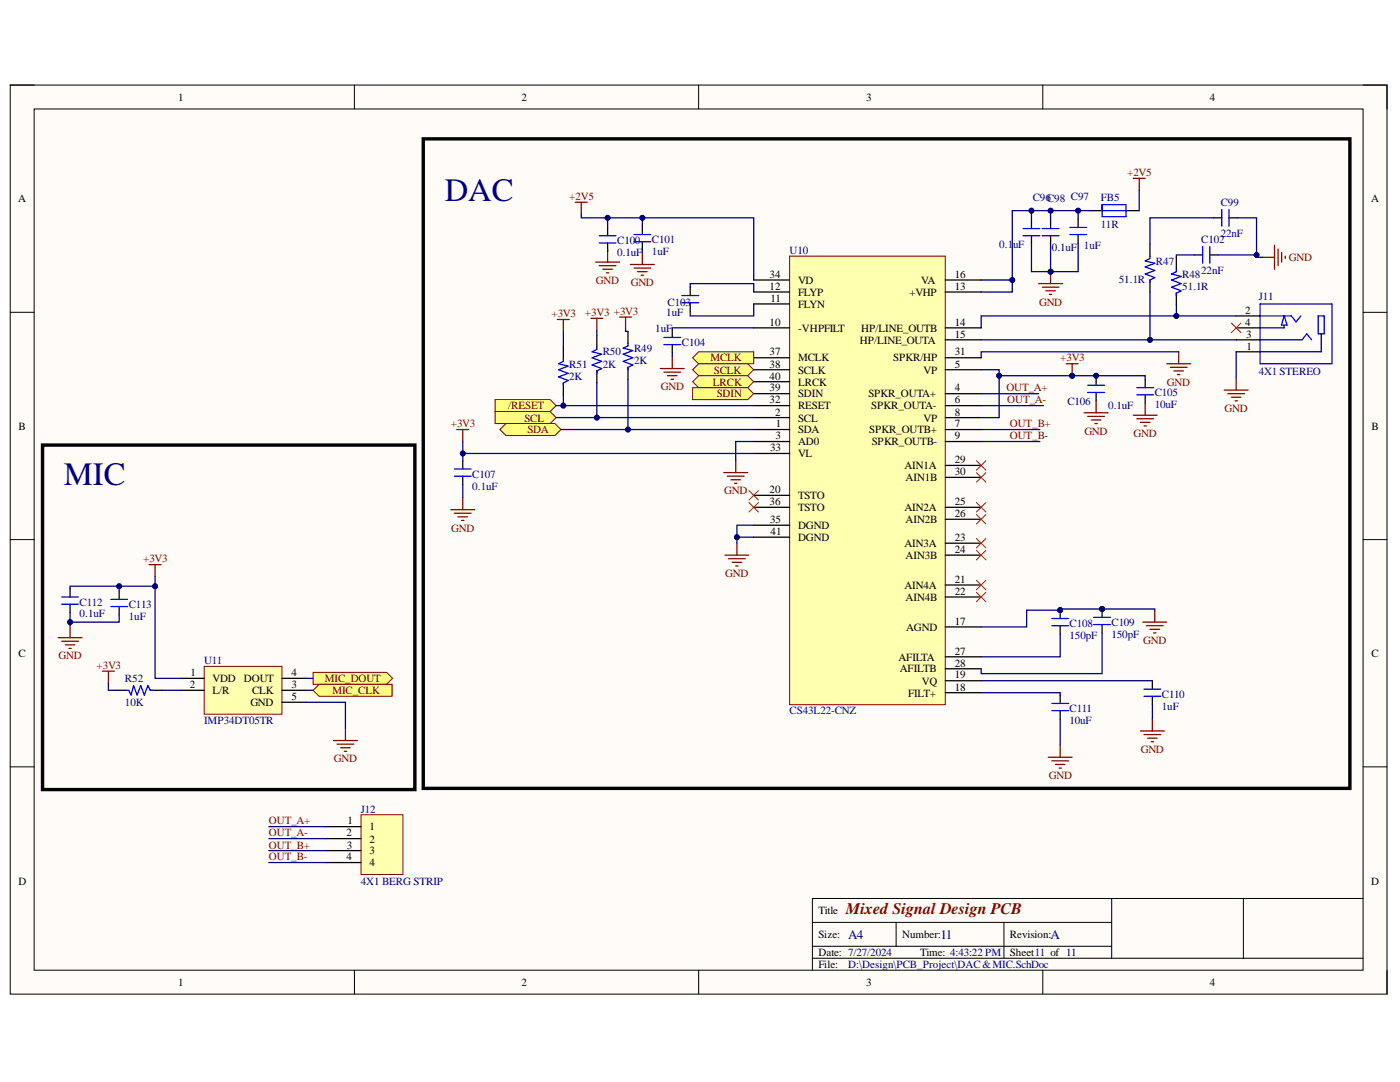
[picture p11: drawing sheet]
<svg xmlns="http://www.w3.org/2000/svg" width="279mm" height="216mm" viewBox="0 0 279 216" stroke-linecap="round" stroke-linejoin="round" font-family="sans-serif">
<defs><g id="words">
<g font-size="6.5" fill="#000080">
<text x="88.8" y="40.1">DAC</text>
<text x="12.8" y="96.8">MIC</text>
</g>
<text font-size="3.2" fill="#800000" x="168.8" y="182.4">Mixed Signal Design PCB</text>
<g font-size="2.6" fill="#000080">
<text x="169.2" y="187.3">A4</text>
<text x="187.7" y="187.3">11</text>
<text x="209.6" y="187.3">A</text>
</g>
<g font-size="2.2">
<text x="35.6" y="20.1">1</text>
<text x="104.1" y="20.1">2</text>
<text x="172.9" y="20.1">3</text>
<text x="241.4" y="20.1">4</text>
<text x="3.6" y="40.4">A</text>
<text x="273.6" y="40.4">A</text>
<text x="153.6" y="57.8">12</text>
<text x="153.6" y="55.5">34</text>
<text x="159.3" y="59">FLYP</text>
<text x="159.3" y="56.7">VD</text>
<text x="181.5" y="59">+VHP</text>
<text x="183.9" y="56.7">VA</text>
<text x="190.5" y="57.8">13</text>
<text x="190.5" y="55.5">16</text>
<text x="153.6" y="65">10</text>
<text x="153.8" y="60.2">11</text>
<text x="159.3" y="61.4">FLYN</text>
<text x="190.5" y="65">14</text>
<text x="248.5" y="65">4</text>
<text x="248.5" y="62.6">2</text>
<text x="153.6" y="70.9">37</text>
<text x="159.3" y="66.2">-VHPFILT</text>
<text x="171.6" y="68.6">HP/LINE_OUTA</text>
<text x="171.9" y="66.2">HP/LINE_OUTB</text>
<text x="190.5" y="67.4">15</text>
<text x="190.5" y="70.9">31</text>
<text x="248.7" y="67.4">3</text>
<text x="248.8" y="69.8">1</text>
<text x="153.6" y="73.4">38</text>
<text x="153.6" y="75.7">40</text>
<text x="159.3" y="72.1">MCLK</text>
<text x="159.3" y="74.6">SCLK</text>
<text x="159.3" y="76.9">LRCK</text>
<text x="178.3" y="72.1">SPKR/HP</text>
<text x="184.3" y="74.6">VP</text>
<text x="190.5" y="73.4">5</text>
<text x="153.6" y="80.5">32</text>
<text x="153.6" y="78.1">39</text>
<text x="154.7" y="82.9">2</text>
<text x="159.3" y="81.7">RESET</text>
<text x="159.3" y="79.3">SDIN</text>
<text x="173.3" y="79.3">SPKR_OUTA+</text>
<text x="173.9" y="81.7">SPKR_OUTA-</text>
<text x="190.5" y="78.1">4</text>
<text x="190.5" y="80.5">6</text>
<text x="190.5" y="82.9">8</text>
<text x="3.7" y="85.7">B</text>
<text x="154.8" y="87.7">3</text>
<text x="154.9" y="85.3">1</text>
<text x="159.3" y="86.5">SDA</text>
<text x="159.3" y="84.1">SCL</text>
<text x="159.3" y="88.8">AD0</text>
<text x="173.5" y="86.5">SPKR_OUTB+</text>
<text x="174" y="88.8">SPKR_OUTB-</text>
<text x="184.3" y="84.1">VP</text>
<text x="190.5" y="85.3">7</text>
<text x="190.5" y="87.7">9</text>
<text x="273.7" y="85.7">B</text>
<text x="153.7" y="90">33</text>
<text x="159.3" y="91.2">VL</text>
<text x="180.5" y="93.7">AIN1A</text>
<text x="190.5" y="92.5">29</text>
<text x="190.5" y="94.8">30</text>
<text x="153.6" y="98.4">20</text>
<text x="153.6" y="100.8">36</text>
<text x="159.3" y="99.6">TSTO</text>
<text x="180.7" y="96">AIN1B</text>
<text x="190.5" y="100.8">25</text>
<text x="153.7" y="104.4">35</text>
<text x="153.8" y="106.7">41</text>
<text x="159.3" y="105.6">DGND</text>
<text x="159.3" y="102">TSTO</text>
<text x="159.3" y="107.9">DGND</text>
<text x="180.5" y="102">AIN2A</text>
<text x="180.7" y="104.4">AIN2B</text>
<text x="190.5" y="107.9">23</text>
<text x="190.5" y="103.2">26</text>
<text x="180.5" y="109.1">AIN3A</text>
<text x="180.7" y="111.6">AIN3B</text>
<text x="190.5" y="110.4">24</text>
<text x="180.5" y="117.5">AIN4A</text>
<text x="180.7" y="119.9">AIN4B</text>
<text x="190.5" y="116.3">21</text>
<text x="190.5" y="118.7">22</text>
<text x="180.8" y="125.8">AGND</text>
<text x="190.5" y="124.6">17</text>
<text x="3.7" y="131.1">C</text>
<text x="179.3" y="131.8">AFILTA</text>
<text x="190.5" y="130.6">27</text>
<text x="273.7" y="131.1">C</text>
<text x="37.9" y="137.3">2</text>
<text x="38" y="134.9">1</text>
<text x="42.4" y="136.1">VDD</text>
<text x="48.7" y="136.1">DOUT</text>
<text x="58.2" y="137.3">3</text>
<text x="58.2" y="134.9">4</text>
<text x="179.6" y="134.2">AFILTB</text>
<text x="183.9" y="136.6">VQ</text>
<text x="190.5" y="137.8">18</text>
<text x="190.5" y="135.4">19</text>
<text x="190.5" y="133">28</text>
<text x="42.4" y="138.5">L/R</text>
<text x="50" y="140.9">GND</text>
<text x="50.3" y="138.5">CLK</text>
<text x="58.2" y="139.7">5</text>
<text x="181.2" y="139">FILT+</text>
<text x="69.1" y="166.9">2</text>
<text x="69.3" y="164.5">1</text>
<text x="73.7" y="165.7">1</text>
<text x="69.1" y="171.7">4</text>
<text x="69.2" y="169.3">3</text>
<text x="73.7" y="168.1">2</text>
<text x="73.7" y="170.5">3</text>
<text x="73.7" y="172.9">4</text>
<text x="3.7" y="176.5">D</text>
<text x="273.6" y="176.5">D</text>
<text x="163.3" y="182.4">Title</text>
<text x="163.3" y="187.2">Size:</text>
<text x="163.3" y="190.8">Date: 7/27/2024</text>
<text x="180.1" y="187.2">Number:</text>
<text x="183.6" y="190.8">Time: 4:43:22 PM</text>
<text x="201.5" y="187.2">Revision:</text>
<text x="201.5" y="190.8">Sheet11 of 11</text>
<text x="35.6" y="196.8">1</text>
<text x="104.1" y="196.8">2</text>
<text x="163.3" y="193.1">File:</text>
<text x="172.9" y="196.8">3</text>
<text x="241.4" y="196.8">4</text>
</g>
<g font-size="2.2" fill="#800000">
<text x="224.9" y="35.1">+2V5</text>
<text x="113.6" y="39.9">+2V5</text>
<text x="257.2" y="52.1">GND</text>
<text x="118.9" y="56.7">GND</text>
<text x="125.9" y="57.1">GND</text>
<text x="110.1" y="63.3">+3V3</text>
<text x="116.7" y="63.1">+3V3 +3V3</text>
<text x="207.4" y="61">GND</text>
<text x="131.9" y="77.9">GND</text>
<text x="141.8" y="72.1">MCLK</text>
<text x="142.3" y="76.9">LRCK</text>
<text x="142.4" y="74.6">SCLK</text>
<text x="211.6" y="72.1">+3V3</text>
<text x="232.9" y="76.9">GND</text>
<text x="101.4" y="81.7">/RESET</text>
<text x="143" y="79.3">SDIN</text>
<text x="200.9" y="78.1">OUT_A+</text>
<text x="201" y="80.5">OUT_A-</text>
<text x="244.4" y="82.2">GND</text>
<text x="89.9" y="85.3">+3V3</text>
<text x="104.7" y="84.1">SCL</text>
<text x="105.2" y="86.5">SDA</text>
<text x="201.5" y="85.3">OUT_B+</text>
<text x="201.5" y="87.7">OUT_B-</text>
<text x="216.4" y="86.7">GND</text>
<text x="226.2" y="87.1">GND</text>
<text x="144.6" y="98.6">GND</text>
<text x="90" y="106.1">GND</text>
<text x="28.6" y="112.2">+3V3</text>
<text x="144.7" y="115.1">GND</text>
<text x="11.7" y="131.6">GND</text>
<text x="228.2" y="128.4">GND</text>
<text x="19.3" y="133.5">+3V3</text>
<text x="64.8" y="136.1">MIC_DOUT</text>
<text x="66.4" y="138.5">MIC_CLK</text>
<text x="66.6" y="152.1">GND</text>
<text x="209.3" y="155.5">GND</text>
<text x="227.7" y="150.2">GND</text>
<text x="53.7" y="164.5">OUT_A+</text>
<text x="53.7" y="166.9">OUT_A-</text>
<text x="53.7" y="169.3">OUT_B+</text>
<text x="53.7" y="171.7">OUT_B-</text>
</g>
<g font-size="2.2" fill="#000080">
<text x="206.1" y="40.2">C96C98 C97</text>
<text x="219.7" y="40.2">FB5</text>
<text x="243.6" y="41.1">C99</text>
<text x="219.7" y="45.4">11R</text>
<text x="243.6" y="47.3">22nF</text>
<text x="123.2" y="48.7">C100</text>
<text x="123.2" y="51.2">0.1uF</text>
<text x="130.1" y="48.6">C101</text>
<text x="130.1" y="50.9">1uF</text>
<text x="157.6" y="50.7">U10</text>
<text x="199.4" y="49.5">0.1uF</text>
<text x="209.9" y="50.2">0.1uF</text>
<text x="216.3" y="49.7">1uF</text>
<text x="230.7" y="52.8">R47</text>
<text x="239.7" y="48.6">C102</text>
<text x="223.3" y="56.4">51.1R</text>
<text x="235.9" y="55.5">R48</text>
<text x="235.9" y="57.8">51.1R</text>
<text x="239.7" y="54.7">22nF</text>
<text x="251.2" y="60">J11</text>
<text x="133" y="63.1">1uF</text>
<text x="133.2" y="61">C103</text>
<text x="120.3" y="70.9">R50</text>
<text x="126.5" y="70.3">R49</text>
<text x="130.8" y="66.2">1uF</text>
<text x="136.1" y="69.1">C104</text>
<text x="113.6" y="73.4">R51</text>
<text x="113.6" y="75.7">2K</text>
<text x="120.3" y="73.4">2K</text>
<text x="126.5" y="72.6">2K</text>
<text x="251.2" y="74.7">4X1 STEREO</text>
<text x="213" y="80.7">C106</text>
<text x="221.1" y="81.7">0.1uF</text>
<text x="230.4" y="79">C105</text>
<text x="230.4" y="81.5">10uF</text>
<text x="94.3" y="95.3">C107</text>
<text x="94.3" y="97.7">0.1uF</text>
<text x="15.9" y="120.8">C112</text>
<text x="15.9" y="123.2">0.1uF</text>
<text x="25.7" y="121.3">C113</text>
<text x="25.7" y="123.7">1uF</text>
<text x="213.4" y="125.1">C108</text>
<text x="221.8" y="124.9">C109</text>
<text x="213.4" y="127.5">150pF</text>
<text x="221.8" y="127.3">150pF</text>
<text x="24.9" y="136.1">R52</text>
<text x="40.7" y="132.5">U11</text>
<text x="24.9" y="140.9">10K</text>
<text x="157.6" y="142.5">CS43L22-CNZ</text>
<text x="213.4" y="142.1">C111</text>
<text x="231.9" y="139.3">C110</text>
<text x="231.9" y="141.6">1uF</text>
<text x="40.7" y="144.5">IMP34DT05TR</text>
<text x="213.4" y="144.5">10uF</text>
<text x="72" y="162.1">J12</text>
<text x="72" y="176.5">4X1 BERG STRIP</text>
<text x="169.2" y="193.1">D:\Design\PCB_Project\DAC&amp;MIC.SchDoc</text>
</g>
</g></defs>
<path d="M2 17h274.8v181.4h-274.8z" fill-rule="evenodd" fill="#fffcf8"/>
<path d="M2 17h274.8v181.4h-274.8z" fill="none" stroke="#000" stroke-width=".2"/>
<path d="M6.8 21.7h265.2v171.9h-265.2z" fill-rule="evenodd" fill="#fffcf8"/>
<g fill="none" stroke="#000" stroke-width=".2">
<path d="M2 17h4.8M70.7 17v4.7M139.4 17v4.7M208.1 17v4.7M272 17h4.8v4.7M6.8 21.7h265.2v171.9h-265.2zM2 62.3h4.8M272 62.3h4.8M2 107.7h4.8M272 107.7h4.8M2 153h4.8M272 153h4.8"/>
<path d="M221.9 179.3v11.9M248.1 179.3v11.9M272 179.3h-109.9v14.3M70.7 193.6v4.8M139.4 193.6v4.8M162.1 184.1h59.8M162.1 191.2h109.9M162.1 188.8h59.8M178.8 184.1v4.7M200.4 184.1v7.1M208.1 193.6v4.8M276.8 193.6v4.8"/>
</g>
<path d="M157.6 51.1h31v89.5h-31z" fill-rule="evenodd" fill="#ffffb0"/>
<path d="M157.6 51.1h31v89.5h-31z" fill="none" stroke="#800000" stroke-width=".2"/>
<g fill="none" stroke="#000" stroke-width=".25">
<path d="M121.3 45.4v1.6M121.3 48.5v1.6M128.2 45.1v1.7M128.2 48.2v1.7M137.7 57.3v1.7M150.4 58.3h7.2M150.4 55.9h7.2M188.6 58.3h7.2M188.6 55.9h7.2M134.2 65.7v1.6M134.2 68.8v1.6M137.7 60.4v1.7"/>
<path d="M150.4 78.6h7.2M150.4 73.8h7.2M150.4 65.4h7.2M150.4 60.6h7.2M150.4 71.4h7.2M150.4 76.2h7.2M188.6 78.6h7.2M188.6 73.8h7.2M188.6 65.4h7.2M188.6 67.8h7.2M188.6 71.4h7.2M150.4 85.7h7.2"/>
<path d="M150.4 83.3h7.2M150.4 88.1h7.2M150.4 80.9h7.2M150.4 98.8h7.2M150.4 90.5h7.2M188.6 85.7h7.2M188.6 83.3h7.2M188.6 88.1h7.2M188.6 80.9h7.2M188.6 92.9h7.2M188.6 95.3h7.2M150.4 101.2h7.2"/>
<path d="M150.4 104.8h7.2M150.4 107.2h7.2M188.6 116.7h7.2M188.6 119.1h7.2M188.6 108.4h7.2M188.6 110.8h7.2M188.6 101.2h7.2M188.6 103.6h7.2M188.6 125.1h7.2M188.6 138.2h7.2M188.6 135.8h7.2M188.6 131.1h7.2"/>
<path d="M188.6 133.4h7.2"/>
</g>
<g fill="none" stroke="#800000" stroke-width=".25">
<path d="M114.8 40.4h2.4M116 40.4v2.3M118.9 52.3h4.8M119.6 53h3.3M120.3 53.7h1.9M121 54.4h.5M121.3 49.9v2.4M125.8 52.8h4.8M126.5 53.5h3.4M127.2 54.2h1.9M128 54.9h.4M128.2 50.4v2.4"/>
<path d="M131.8 73.5h4.8M132.5 74.3h3.3M133.2 75h1.9M133.9 75.7h.5M134.2 71.2v2.3"/>
</g>
<path d="M119.6 47h3.3M119.6 48.5h3.3M126.5 48.2h3.4M126.5 46.8h3.4M136.1 59h3.3M132.5 68.8h3.3M132.5 67.3h3.3M136.1 60.4h3.3" fill="none" stroke="#00f" stroke-width=".25"/>
<path d="M138.2 71.4l1.2-1.2h11v2.4h-11z" fill-rule="evenodd" fill="#ffff80"/>
<path d="M138.2 71.4l1.2-1.2h11v2.4h-11z" fill="none" stroke="#800000" stroke-width=".2"/>
<path d="M138.2 73.8l1.2-1.2h9.8l1.2 1.2-1.2 1.2h-9.8z" fill-rule="evenodd" fill="#ffff80"/>
<path d="M138.2 73.8l1.2-1.2h9.8l1.2 1.2-1.2 1.2h-9.8z" fill="none" stroke="#800000" stroke-width=".2"/>
<path d="M138.2 76.2l1.2-1.2h9.8l1.2 1.2-1.2 1.2h-9.8z" fill-rule="evenodd" fill="#ffff80"/>
<path d="M138.2 76.2l1.2-1.2h9.8l1.2 1.2-1.2 1.2h-9.8z" fill="none" stroke="#800000" stroke-width=".2"/>
<path d="M138.2 77.4h11l1.2 1.2-1.2 1.1h-11z" fill-rule="evenodd" fill="#ffff80"/>
<path d="M138.2 77.4h11l1.2 1.2-1.2 1.1h-11z" fill="none" stroke="#800000" stroke-width=".2"/>
<path d="M98.8 79.7h11l1.2 1.2-1.2 1.2h-11z" fill-rule="evenodd" fill="#ffff80"/>
<path d="M98.8 79.7h11l1.2 1.2-1.2 1.2h-11z" fill="none" stroke="#800000" stroke-width=".2"/>
<path d="M98.8 82.1h11l1.2 1.2-1.2 1.2h-11z" fill-rule="evenodd" fill="#ffff80"/>
<path d="M98.8 82.1h11l1.2 1.2-1.2 1.2h-11z" fill="none" stroke="#800000" stroke-width=".2"/>
<path d="M99.8 85.7l1.2-1.2h9.8l1.1 1.2-1.1 1.2h-9.8z" fill-rule="evenodd" fill="#ffff80"/>
<path d="M99.8 85.7l1.2-1.2h9.8l1.1 1.2-1.1 1.2h-9.8z" fill="none" stroke="#800000" stroke-width=".2"/>
<g fill="none" stroke="#000" stroke-width=".25">
<path d="M205.9 43.9v1.7M205.9 47v1.7M209.7 43.9v1.7M209.7 47v1.7M215.2 43.7v1.7M215.2 46.8v1.7M217.6 42h2.3M224.7 42h2.4M112.4 69.2v2.4M112.4 76.4v2.4M119.1 66.9v2.3M119.1 74v2.4"/>
<path d="M125.3 66.1v2.4M125.3 73.3v2.4M92.4 91.9v1.7M92.4 95v1.7"/>
</g>
<g fill="none" stroke="#00f" stroke-width=".25">
<path d="M204.2 45.6h3.3M204.2 47h3.3M208 45.6h3.3M208 47h3.3M213.5 46.8h3.3M213.5 45.4h3.3M219.9 40.8h4.8v2.4h-4.8zM219.9 42h4.8M112.4 71.6v.5l-.9 .5 1.9 .5-1.9 .7 1.9 .7-1.9 .7 1.9 .7-1 .5v.5M119.1 69.2v.5l-.9 .5 1.9 .5-1.9 .7 1.9 .7-1.9 .7 1.9 .7-1 .5v.5M125.3 68.5v.5l-.9 .5 1.9 .5-1.9 .7 1.9 .7-1.9 .7 1.9 .7-1 .5v.5M90.7 93.6h3.3"/>
<path d="M90.7 95h3.3"/>
</g>
<g fill="none" stroke="#800000" stroke-width=".25">
<path d="M226.2 35.6h2.3M227.4 35.6v2.4M207.3 56.6h4.8M208 57.3h3.3M208.7 58h1.9M209.4 58.7h.5M209.7 54.2v2.4M111.2 63.8h2.4M112.4 63.8v2.3M117.9 63.5h2.4M119.1 63.5v2.4M123.7 63.3h2.3"/>
<path d="M124.8 63.3v2.4M91.2 85.7h2.3M92.4 85.7v2.4M92.4 99.3v2.4M144.4 94.3h4.8M145.2 95h3.3M145.9 95.7h1.9M146.6 96.4h.5M146.8 91.9v2.4M90 101.7h4.7M90.7 102.4h3.3M91.4 103.1h1.9"/>
<path d="M92.1 103.8h.5M144.7 110.8h4.8M145.4 111.5h3.3M146.1 112.2h1.9M146.8 112.9h.5M147.1 108.4v2.4"/>
</g>
<path d="M149.5 97.9l1.9 1.9M151.4 97.9l-1.9 1.9M149.5 100.3l1.9 1.9M151.4 100.3l-1.9 1.9" fill="none" stroke="#f00" stroke-width=".2"/>
<circle cx="209.7" cy="54.2" r=".48" fill="#000080"/>
<circle cx="209.7" cy="54.2" r=".48" fill="none" stroke="#000080" stroke-width=".2"/>
<path d="M212.8 72.6h2.4M214 72.6v2.4" fill="none" stroke="#800000" stroke-width=".25"/>
<circle cx="214" cy="75" r=".48" fill="#000080"/>
<circle cx="214" cy="75" r=".48" fill="none" stroke="#000080" stroke-width=".2"/>
<path d="M218.8 75.2v1.7M218.8 78.3v1.7M228.5 75.7v1.7M228.5 78.8v1.7" fill="none" stroke="#000" stroke-width=".25"/>
<path d="M217.1 76.9h3.3M217.1 78.3h3.3M226.9 78.8h3.3M226.9 77.4h3.3" fill="none" stroke="#00f" stroke-width=".25"/>
<g fill="none" stroke="#800000" stroke-width=".25">
<path d="M218.8 80v2.4M216.4 82.4h4.7M217.1 83.1h3.3M217.8 83.8h1.9M218.5 84.5h.5M226.2 82.9h4.7M226.9 83.6h3.3M227.6 84.3h1.9M228.3 85h.5M228.5 80.5v2.4M228.1 124.1h4.7M228.8 124.9h3.3"/>
<path d="M229.5 125.6h1.9M230.2 126.3h.5M230.5 121.8v2.3"/>
</g>
<g fill="none" stroke="#f00" stroke-width=".2">
<path d="M194.9 91.9l1.9 1.9M194.9 94.3l1.9 1.9M196.8 91.9l-1.9 1.9M196.8 94.3l-1.9 1.9M194.9 100.3l1.9 1.9M194.9 102.7l1.9 1.9M194.9 107.4l1.9 1.9M194.9 109.8l1.9 1.9M194.9 115.8l1.9 1.9M194.9 118.2l1.9 1.9M196.8 100.3l-1.9 1.9M196.8 102.7l-1.9 1.9"/>
<path d="M196.8 107.4l-1.9 1.9M196.8 109.8l-1.9 1.9M196.8 115.8l-1.9 1.9M196.8 118.2l-1.9 1.9"/>
</g>
<circle cx="211.6" cy="121.8" r=".48" fill="#000080"/>
<circle cx="211.6" cy="121.8" r=".48" fill="none" stroke="#000080" stroke-width=".2"/>
<path d="M211.6 121.8v1.6M211.6 124.9v1.6" fill="none" stroke="#000" stroke-width=".25"/>
<circle cx="211.6" cy="121.8" r=".48" fill="#000080"/>
<circle cx="211.6" cy="121.8" r=".48" fill="none" stroke="#000080" stroke-width=".2"/>
<path d="M209.9 124.9h3.4M209.9 123.4h3.4" fill="none" stroke="#00f" stroke-width=".25"/>
<circle cx="219.9" cy="121.5" r=".48" fill="#000080"/>
<circle cx="219.9" cy="121.5" r=".48" fill="none" stroke="#000080" stroke-width=".2"/>
<path d="M219.9 121.5v1.7M219.9 124.6v1.7" fill="none" stroke="#000" stroke-width=".25"/>
<circle cx="219.9" cy="121.5" r=".48" fill="#000080"/>
<circle cx="219.9" cy="121.5" r=".48" fill="none" stroke="#000080" stroke-width=".2"/>
<g fill="none" stroke="#00f" stroke-width=".25">
<path d="M229.5 51.1v.5l-1 .5 2 .4-2 .8 2 .7-2 .7 2 .7-1 .5v.5M234.8 53.7v.5l-1 .5 1.9 .5-1.9 .7 1.9 .7-1.9 .7 1.9 .7-.9 .5v.5M240 49.2v3.3M241.5 49.2v3.3M243.8 41.8v3.3M245.3 41.8v3.3M251.5 63h6.2l1 1.2 .9-1.2M251.5 67.8h8.3l1-1.2 1 1.2M251.5 60.7h14.3v11.9h-14.3zM256.3 64.8v.6h-4.8M256.3 63v.1M256.3 63l.6 1.9h-1.2l.6-1.8"/>
<path d="M263.1 63h1.2v3.6h-1.2zM263.7 66.6v3.6h-12.2M218.3 124.6h3.3M218.3 123.2h3.3M228.3 138.9h3.4M228.3 137.5h3.4M209.9 141.8h3.4M209.9 140.4h3.4"/>
</g>
<g fill="none" stroke="#800000" stroke-width=".25">
<path d="M252 51.3h2.4M254.4 49v4.7M255.1 49.7v3.3M255.8 50.4v1.9M256.5 51.1v.5M232.8 72.6h4.8M233.6 73.3h3.3M234.3 74h1.9M235 74.7h.5M235.2 70.2v2.4M244.3 77.8h4.8M245 78.6h3.4"/>
<path d="M245.8 79.3h1.9M246.5 80h.4M246.7 75.5v2.3M209.2 151.1h4.8M209.9 151.8h3.4M210.6 152.5h1.9M211.3 153.3h.5M211.6 148.7v2.4M227.6 145.9h4.8M228.3 146.6h3.4M229 147.3h1.9M229.7 148h.5"/>
<path d="M230 143.5v2.4"/>
</g>
<g fill="none" stroke="#000" stroke-width=".25">
<path d="M229.5 48.7v2.4M229.5 55.9v2.4M234.8 51.3v2.4M234.8 58.5v2.4M238.3 50.9h1.7M241.5 50.9h1.6M242.2 43.5h1.6M245.3 43.5h1.6M246.7 70.2h4.8M246.7 67.8h4.8M246.7 65.4h4.8M246.7 63h4.8"/>
<path d="M211.6 138.7v1.7M230 135.8v1.7M230 138.9v1.7M211.6 141.8v1.7"/>
</g>
<path d="M245.8 64.5l1.9 1.9M247.7 64.5l-1.9 1.9" fill="none" stroke="#f00" stroke-width=".2"/>
<path d="M40.7 133h15.6v9.5h-15.6z" fill-rule="evenodd" fill="#ffffb0"/>
<path d="M40.7 133h15.6v9.5h-15.6z" fill="none" stroke="#800000" stroke-width=".2"/>
<path d="M14 117.5v1.6M23.8 117.9v1.7M14 120.6v1.6M22.8 137.7h2.4M23.8 121v1.7M30 137.7h2.4M36 135.4h4.7M36 137.7h4.7M56.3 135.4h4.8M56.3 137.7h4.8M56.3 140.1h4.8" fill="none" stroke="#000" stroke-width=".25"/>
<path d="M12.3 119.1h3.4M22.1 119.6h3.4M12.3 120.6h3.4M22.1 121h3.4M25.2 137.7h.5l.5 1 .4-1.9 .8 1.9 .7-1.9 .7 1.9 .7-1.9 .5 .9h.5" fill="none" stroke="#00f" stroke-width=".25"/>
<g fill="none" stroke="#800000" stroke-width=".25">
<path d="M29.8 112.7h2.3M31 112.7v2.4M11.6 127.2h4.8M12.3 128h3.4M13 128.7h1.9M13.7 129.4h.5M14 124.9v2.3M20.4 133.9h2.4M21.6 133.9v2.4M66.5 147.8h4.8M67.3 148.5h3.3M68 149.2h1.9"/>
<path d="M68.7 149.9h.5M68.9 145.4v2.4"/>
</g>
<path d="M62.5 134.2h14.7l1.2 1.2-1.2 1.1h-14.7z" fill-rule="evenodd" fill="#ffff80"/>
<path d="M62.5 134.2h14.7l1.2 1.2-1.2 1.1h-14.7z" fill="none" stroke="#800000" stroke-width=".2"/>
<path d="M62.5 137.7l1.2-1.2h14.6v2.4h-14.6z" fill-rule="evenodd" fill="#ffff80"/>
<path d="M62.5 137.7l1.2-1.2h14.6v2.4h-14.6z" fill="none" stroke="#800000" stroke-width=".2"/>
<path d="M72 162.6h8.4v11.9h-8.4z" fill-rule="evenodd" fill="#ffffb0"/>
<path d="M72 162.6h8.4v11.9h-8.4z" fill="none" stroke="#800000" stroke-width=".2"/>
<path d="M64.9 164.9h7.1M64.9 167.3h7.1M64.9 169.7h7.1M64.9 172.1h7.1" fill="none" stroke="#000" stroke-width=".25"/>
<path d="M84.5 27.7h184.9v129.6h-184.9zM8.5 88.8h74.3v68.8h-74.3z" fill="none" stroke="#000" stroke-width=".68"/>
<path d="M121.3 49.9v.2M128.2 45.1v-1.6h22.2v12.4M128.2 49.9v.5M137.7 57.3v-.7h12.7v1.7M112.4 66.1v3.1M119.1 65.9v1M124.8 65.7v.4h.5M134.2 70.4v.8M150.4 60.6v2.4h-12.7v-.9M150.4 65.4h-16.2v.3M92.4 96.7v2.6" fill="none" stroke="#000080" stroke-width=".25"/>
<circle cx="128.2" cy="43.5" r=".48" fill="#000080"/>
<circle cx="128.2" cy="43.5" r=".48" fill="none" stroke="#000080" stroke-width=".2"/>
<path d="M128.2 43.5h-6.9v1.9" fill="none" stroke="#000080" stroke-width=".25"/>
<circle cx="121.3" cy="43.5" r=".48" fill="#000080"/>
<circle cx="121.3" cy="43.5" r=".48" fill="none" stroke="#000080" stroke-width=".2"/>
<circle cx="128.2" cy="43.5" r=".48" fill="#000080"/>
<circle cx="128.2" cy="43.5" r=".48" fill="none" stroke="#000080" stroke-width=".2"/>
<path d="M116 42.7v.8h5.3" fill="none" stroke="#000080" stroke-width=".25"/>
<circle cx="121.3" cy="43.5" r=".48" fill="#000080"/>
<circle cx="121.3" cy="43.5" r=".48" fill="none" stroke="#000080" stroke-width=".2"/>
<path d="M112.4 78.8v2.1" fill="none" stroke="#000080" stroke-width=".25"/>
<circle cx="112.4" cy="80.9" r=".48" fill="#000080"/>
<circle cx="112.4" cy="80.9" r=".48" fill="none" stroke="#000080" stroke-width=".2"/>
<path d="M119.1 76.4v6.9" fill="none" stroke="#000080" stroke-width=".25"/>
<circle cx="119.1" cy="83.3" r=".48" fill="#000080"/>
<circle cx="119.1" cy="83.3" r=".48" fill="none" stroke="#000080" stroke-width=".2"/>
<path d="M125.3 75.7v10" fill="none" stroke="#000080" stroke-width=".25"/>
<circle cx="125.3" cy="85.7" r=".48" fill="#000080"/>
<circle cx="125.3" cy="85.7" r=".48" fill="none" stroke="#000080" stroke-width=".2"/>
<path d="M92.4 90.5v1.4" fill="none" stroke="#000080" stroke-width=".25"/>
<circle cx="92.4" cy="90.5" r=".48" fill="#000080"/>
<circle cx="92.4" cy="90.5" r=".48" fill="none" stroke="#000080" stroke-width=".2"/>
<path d="M92.4 88.1v2.4h58" fill="none" stroke="#000080" stroke-width=".25"/>
<circle cx="92.4" cy="90.5" r=".48" fill="#000080"/>
<circle cx="92.4" cy="90.5" r=".48" fill="none" stroke="#000080" stroke-width=".2"/>
<path d="M150.4 88.1h-3.6v3.8M150.4 107.2h-3.3v1.2" fill="none" stroke="#000080" stroke-width=".25"/>
<circle cx="147.1" cy="107.2" r=".48" fill="#000080"/>
<circle cx="147.1" cy="107.2" r=".48" fill="none" stroke="#000080" stroke-width=".2"/>
<path d="M150.4 104.8h-3.3v2.4" fill="none" stroke="#000080" stroke-width=".25"/>
<circle cx="147.1" cy="107.2" r=".48" fill="#000080"/>
<circle cx="147.1" cy="107.2" r=".48" fill="none" stroke="#000080" stroke-width=".2"/>
<path d="M227.4 38v4h-.3M209.7 42v1.9" fill="none" stroke="#000080" stroke-width=".25"/>
<circle cx="209.7" cy="42" r=".48" fill="#000080"/>
<circle cx="209.7" cy="42" r=".48" fill="none" stroke="#000080" stroke-width=".2"/>
<path d="M205.9 42v1.9" fill="none" stroke="#000080" stroke-width=".25"/>
<circle cx="205.8" cy="42" r=".48" fill="#000080"/>
<circle cx="205.8" cy="42" r=".48" fill="none" stroke="#000080" stroke-width=".2"/>
<path d="M215.2 48.5v5.7h-5.5" fill="none" stroke="#000080" stroke-width=".25"/>
<circle cx="209.7" cy="54.2" r=".48" fill="#000080"/>
<circle cx="209.7" cy="54.2" r=".48" fill="none" stroke="#000080" stroke-width=".2"/>
<path d="M205.9 48.7v5.5h3.8v-5.5" fill="none" stroke="#000080" stroke-width=".25"/>
<circle cx="209.7" cy="54.2" r=".48" fill="#000080"/>
<circle cx="209.7" cy="54.2" r=".48" fill="none" stroke="#000080" stroke-width=".2"/>
<path d="M202 55.9v2.4h-6.2" fill="none" stroke="#000080" stroke-width=".25"/>
<circle cx="202" cy="55.9" r=".48" fill="#000080"/>
<circle cx="202" cy="55.9" r=".48" fill="none" stroke="#000080" stroke-width=".2"/>
<path d="M214 75h4.8v.2" fill="none" stroke="#000080" stroke-width=".25"/>
<circle cx="218.7" cy="75" r=".48" fill="#000080"/>
<circle cx="218.7" cy="75" r=".48" fill="none" stroke="#000080" stroke-width=".2"/>
<circle cx="214" cy="75" r=".48" fill="#000080"/>
<circle cx="214" cy="75" r=".48" fill="none" stroke="#000080" stroke-width=".2"/>
<path d="M218.8 75h9.7v.7" fill="none" stroke="#000080" stroke-width=".25"/>
<circle cx="218.7" cy="75" r=".48" fill="#000080"/>
<circle cx="218.7" cy="75" r=".48" fill="none" stroke="#000080" stroke-width=".2"/>
<path d="M199.4 75v8.3h-3.6" fill="none" stroke="#000080" stroke-width=".25"/>
<circle cx="199.4" cy="75" r=".48" fill="#000080"/>
<circle cx="199.4" cy="75" r=".48" fill="none" stroke="#000080" stroke-width=".2"/>
<path d="M195.8 73.8h3.6v1.2h14.6" fill="none" stroke="#000080" stroke-width=".25"/>
<circle cx="199.4" cy="75" r=".48" fill="#000080"/>
<circle cx="199.4" cy="75" r=".48" fill="none" stroke="#000080" stroke-width=".2"/>
<circle cx="214" cy="75" r=".48" fill="#000080"/>
<circle cx="214" cy="75" r=".48" fill="none" stroke="#000080" stroke-width=".2"/>
<path d="M195.8 78.6h11.5M195.8 80.9h12.4M195.8 85.7h11.7M195.8 88.1h11.7M230.5 121.8v-.3h-18.9v.3h-6.7v3.3h-9.1" fill="none" stroke="#000080" stroke-width=".25"/>
<circle cx="219.9" cy="121.5" r=".48" fill="#000080"/>
<circle cx="219.9" cy="121.5" r=".48" fill="none" stroke="#000080" stroke-width=".2"/>
<circle cx="211.6" cy="121.8" r=".48" fill="#000080"/>
<circle cx="211.6" cy="121.8" r=".48" fill="none" stroke="#000080" stroke-width=".2"/>
<path d="M234.8 63h-39v2.4M235.2 70.2h-39.4v1.2M246.7 70.2v5.3M195.8 138.2h15.8v.5M195.8 135.8h34.2M211.6 126.5v4.6h-15.8M219.9 126.3v8.1h-24.1v-1M211.6 143.5v5.2M230 140.6v2.9" fill="none" stroke="#000080" stroke-width=".25"/>
<circle cx="234.8" cy="63" r=".48" fill="#000080"/>
<circle cx="234.8" cy="63" r=".48" fill="none" stroke="#000080" stroke-width=".2"/>
<path d="M238.3 50.9h-3.5v.4M234.8 60.9v2.1h11.9" fill="none" stroke="#000080" stroke-width=".25"/>
<circle cx="234.8" cy="63" r=".48" fill="#000080"/>
<circle cx="234.8" cy="63" r=".48" fill="none" stroke="#000080" stroke-width=".2"/>
<path d="M229.5 58.3v9.5" fill="none" stroke="#000080" stroke-width=".25"/>
<circle cx="229.5" cy="67.8" r=".48" fill="#000080"/>
<circle cx="229.5" cy="67.8" r=".48" fill="none" stroke="#000080" stroke-width=".2"/>
<path d="M217.6 42h-2.4v1.7" fill="none" stroke="#000080" stroke-width=".25"/>
<circle cx="215.2" cy="42" r=".48" fill="#000080"/>
<circle cx="215.2" cy="42" r=".48" fill="none" stroke="#000080" stroke-width=".2"/>
<path d="M242.2 43.5h-12.7v5.2M243.1 50.9h7.7" fill="none" stroke="#000080" stroke-width=".25"/>
<circle cx="250.8" cy="50.9" r=".48" fill="#000080"/>
<circle cx="250.8" cy="50.9" r=".48" fill="none" stroke="#000080" stroke-width=".2"/>
<path d="M31 117h-7.2v.9" fill="none" stroke="#000080" stroke-width=".25"/>
<circle cx="23.8" cy="117" r=".48" fill="#000080"/>
<circle cx="23.8" cy="117" r=".48" fill="none" stroke="#000080" stroke-width=".2"/>
<circle cx="30.9" cy="117" r=".48" fill="#000080"/>
<circle cx="30.9" cy="117" r=".48" fill="none" stroke="#000080" stroke-width=".2"/>
<path d="M23.8 117h-9.8v.5" fill="none" stroke="#000080" stroke-width=".25"/>
<circle cx="23.8" cy="117" r=".48" fill="#000080"/>
<circle cx="23.8" cy="117" r=".48" fill="none" stroke="#000080" stroke-width=".2"/>
<path d="M23.8 122.7v1.4h-9.8" fill="none" stroke="#000080" stroke-width=".25"/>
<circle cx="14" cy="124.1" r=".48" fill="#000080"/>
<circle cx="14" cy="124.1" r=".48" fill="none" stroke="#000080" stroke-width=".2"/>
<path d="M31 115.1v20.3h5M21.6 136.3v1.4h1.2M32.4 137.7h3.6M61.1 137.7h1.4M61.1 135.4h1.4M61.1 140.1h7.8v5.3M53.6 169.7h11.3M53.6 164.9h11.3M53.6 167.3h11.3M53.6 172.1h11.3" fill="none" stroke="#000080" stroke-width=".25"/>
<circle cx="30.9" cy="117" r=".48" fill="#000080"/>
<circle cx="30.9" cy="117" r=".48" fill="none" stroke="#000080" stroke-width=".2"/>
<path d="M14 122.2v2.7" fill="none" stroke="#000080" stroke-width=".25"/>
<circle cx="14" cy="124.1" r=".48" fill="#000080"/>
<circle cx="14" cy="124.1" r=".48" fill="none" stroke="#000080" stroke-width=".2"/>
<path d="M111 83.3h39.4" fill="none" stroke="#000080" stroke-width=".25"/>
<circle cx="119.1" cy="83.3" r=".48" fill="#000080"/>
<circle cx="119.1" cy="83.3" r=".48" fill="none" stroke="#000080" stroke-width=".2"/>
<path d="M111 80.9h39.4" fill="none" stroke="#000080" stroke-width=".25"/>
<circle cx="112.4" cy="80.9" r=".48" fill="#000080"/>
<circle cx="112.4" cy="80.9" r=".48" fill="none" stroke="#000080" stroke-width=".2"/>
<path d="M111.9 85.7h38.5" fill="none" stroke="#000080" stroke-width=".25"/>
<circle cx="125.3" cy="85.7" r=".48" fill="#000080"/>
<circle cx="125.3" cy="85.7" r=".48" fill="none" stroke="#000080" stroke-width=".2"/>
<path d="M195.8 67.8h50.9" fill="none" stroke="#000080" stroke-width=".25"/>
<circle cx="229.5" cy="67.8" r=".48" fill="#000080"/>
<circle cx="229.5" cy="67.8" r=".48" fill="none" stroke="#000080" stroke-width=".2"/>
<path d="M215.2 42h-13.2v13.9h-6.2" fill="none" stroke="#000080" stroke-width=".25"/>
<circle cx="202" cy="55.9" r=".48" fill="#000080"/>
<circle cx="202" cy="55.9" r=".48" fill="none" stroke="#000080" stroke-width=".2"/>
<circle cx="205.8" cy="42" r=".48" fill="#000080"/>
<circle cx="205.8" cy="42" r=".48" fill="none" stroke="#000080" stroke-width=".2"/>
<circle cx="209.7" cy="42" r=".48" fill="#000080"/>
<circle cx="209.7" cy="42" r=".48" fill="none" stroke="#000080" stroke-width=".2"/>
<circle cx="215.2" cy="42" r=".48" fill="#000080"/>
<circle cx="215.2" cy="42" r=".48" fill="none" stroke="#000080" stroke-width=".2"/>
<path d="M246.9 43.5h3.9v7.8h1.2" fill="none" stroke="#000080" stroke-width=".25"/>
<circle cx="250.8" cy="50.9" r=".48" fill="#000080"/>
<circle cx="250.8" cy="50.9" r=".48" fill="none" stroke="#000080" stroke-width=".2"/>
<use href="#words"/>
</svg>
